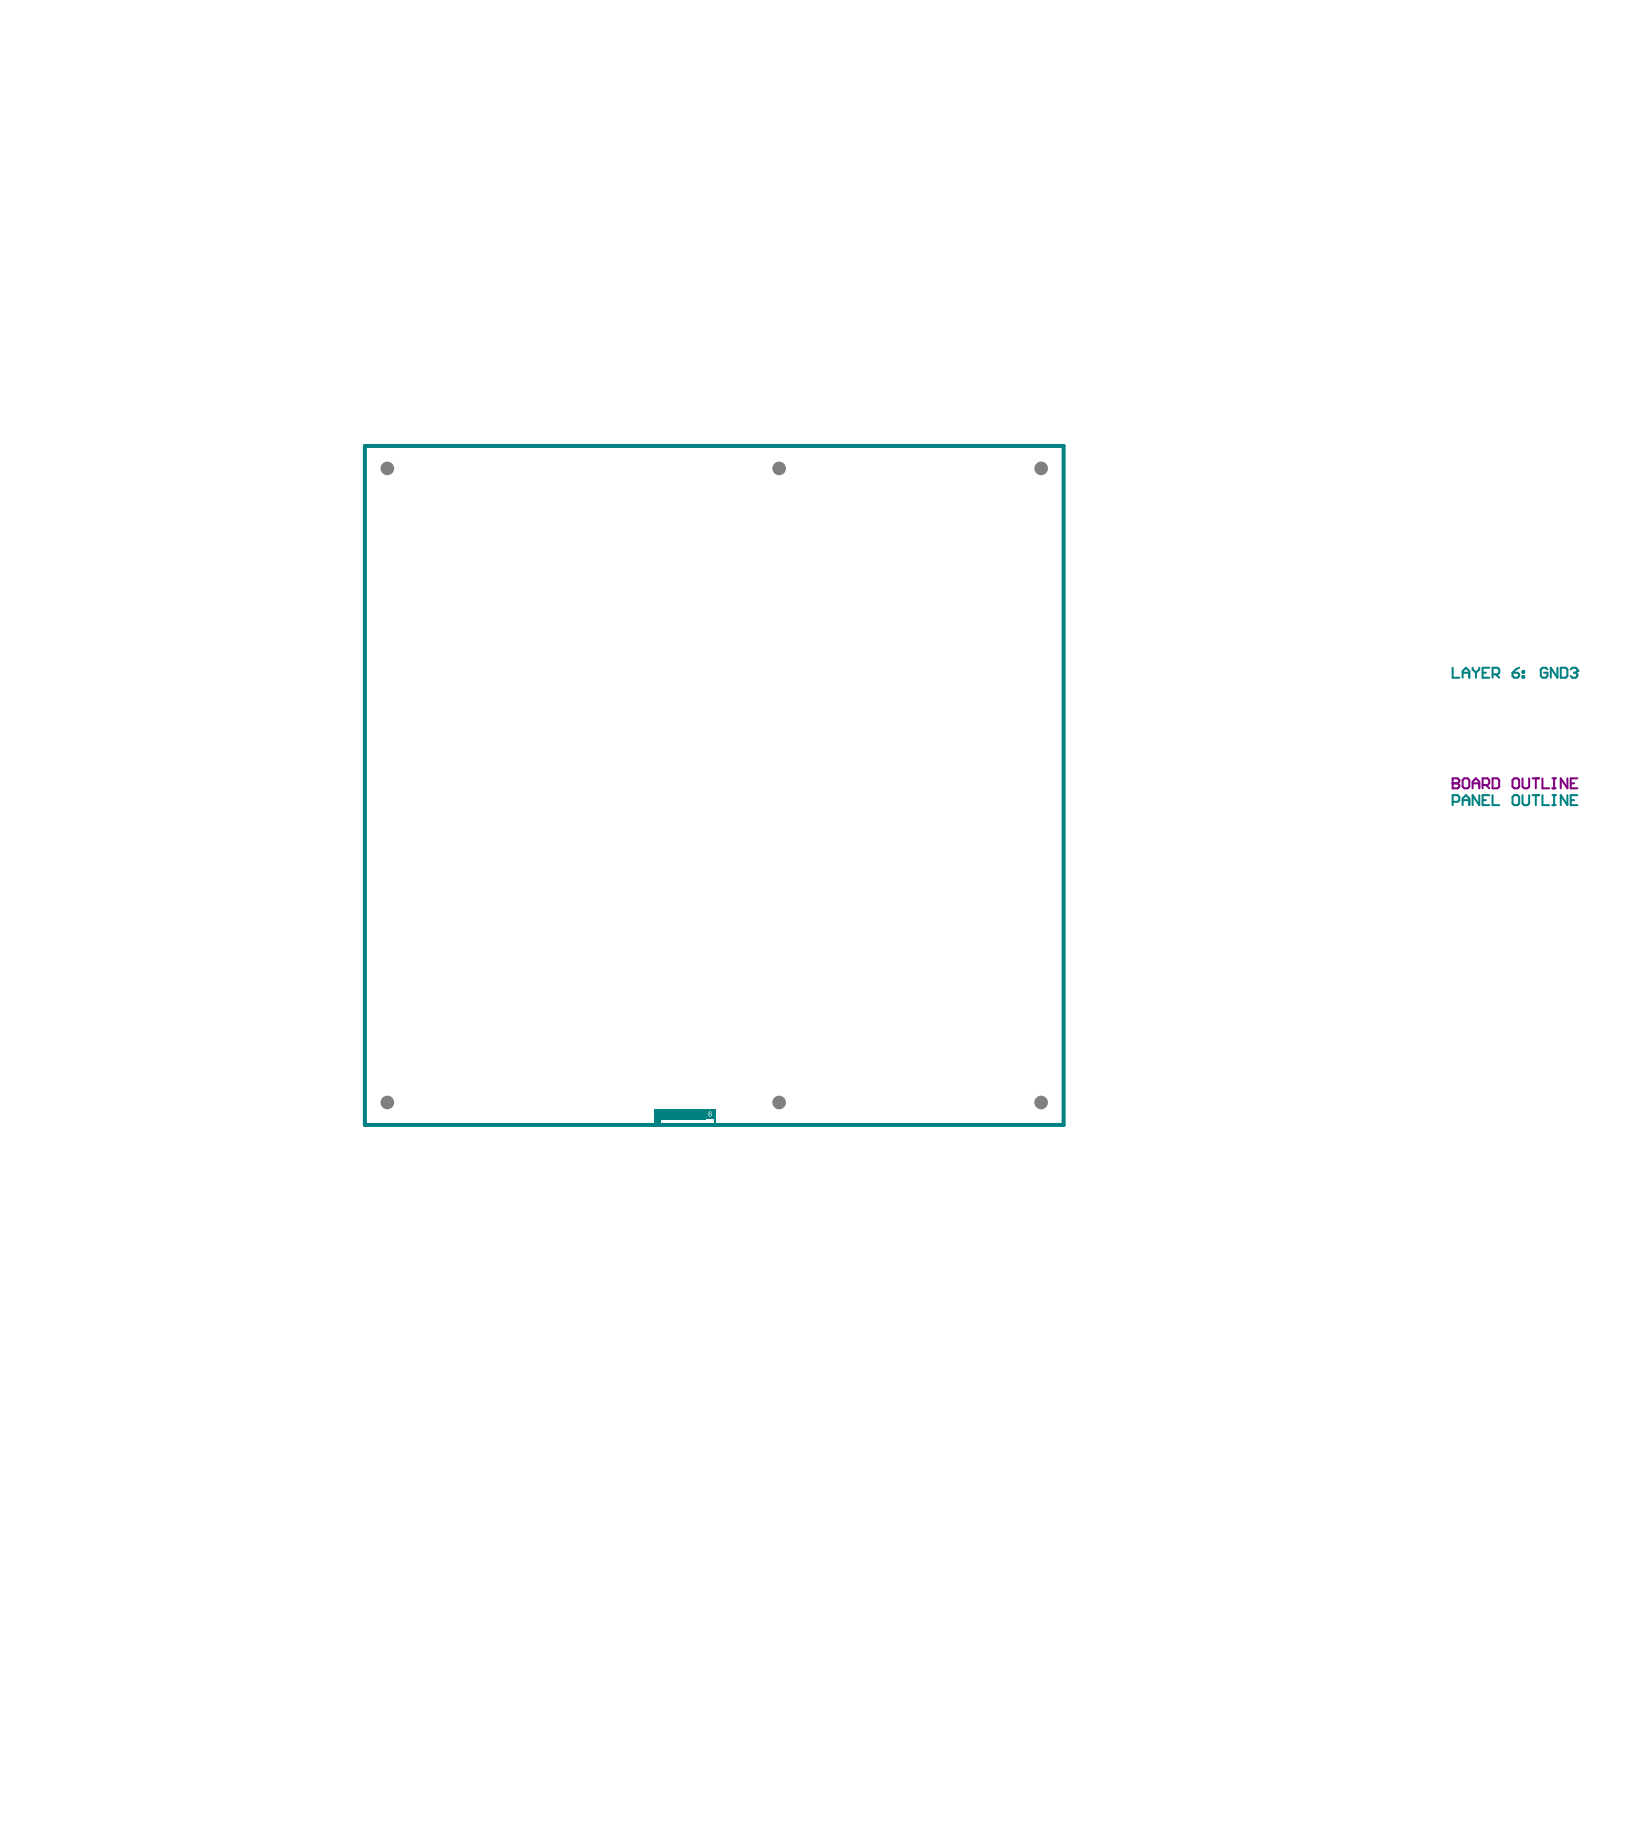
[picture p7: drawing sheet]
<svg xmlns="http://www.w3.org/2000/svg" width="1390mm" height="1552mm" viewBox="0 0 1390 1552" stroke-linecap="round" stroke-linejoin="round" font-family="sans-serif">
<path d="M309 377h591v575h-591z" fill="none" stroke="#008080" stroke-width=".85"/>
<g fill="none" stroke="#008080" stroke-width="1.7">
<path d="M1229 679h5l1-2v-3l-1-1h-5v8M1238 677h5M1252 673v8l-6-8v8M1255 677h2M1260 673h-5v8h5M1263 673v8h6M1281 673h3l2 1v6l-2 1h-3l-1-1v-6zM1288 673v7l2 1h3l1-1v-7M1297 673h6M1300 673v8M1305 673v8h6M1314 673h3"/>
<path d="M1315 673v8M1326 673v8l-5-8v8M1329 677h3M1335 673h-6v8h6M1238 681v-5l3-3 2 3v5M1314 681h3"/>
</g>
<path d="M1229 659v8h5l1-1v-2l-1-1h-5" fill="none" stroke="#800080" stroke-width="1.7"/>
<circle cx="1229" cy="663" r=".8" fill="#800080"/>
<g fill="none" stroke="#800080" stroke-width="1.7">
<path d="M1229 659h5l1 1v2l-1 1h-5M1239 659h3l1 1v6l-1 1h-3l-1-1v-6zM1263 659h4l2 1v6l-2 1h-4zM1281 659h3l2 1v6l-2 1h-3l-1-1v-6zM1288 659v7l2 1h3l1-1v-7M1297 659h6M1300 659v8M1305 659v8h6M1314 659h3M1315 659v8M1326 659v8l-5-8v8M1335 659h-6v8h6"/>
<path d="M1246 663h6M1246 667v-5l3-3 3 3v5M1255 664h4l1-1v-3l-1-1h-4v8M1257 664l3 3M1314 667h3M1329 663h3"/>
</g>
<path d="M309 377h591v575h-591z" fill="none" stroke="#008080" stroke-width="3.4"/>
<g fill="#008080">
<path d="M553 939h1v11h-1z" fill-rule="evenodd"/>
<path d="M558 939h1v11h-1z" fill-rule="evenodd"/>
<path d="M557 939h1v11h-1z" fill-rule="evenodd"/>
<path d="M597 939h3v7h-3z" fill-rule="evenodd"/>
</g>
<path d="M597 939v8" fill="none" stroke="#008080" stroke-width=".85"/>
<g fill="#008080">
<path d="M605 939h1v11h-1z" fill-rule="evenodd"/>
<path d="M597 945h7v1h-7z" fill-rule="evenodd"/>
</g>
<path d="M596 939h9" fill="none" stroke="#008080" stroke-width=".85"/>
<path d="M555 939h1v11h-1z" fill-rule="evenodd" fill="#008080"/>
<path d="M596 947h9" fill="none" stroke="#008080" stroke-width=".85"/>
<g fill="#008080">
<path d="M597 939h7v2h-7z" fill-rule="evenodd"/>
<path d="M602 939h2v7h-2z" fill-rule="evenodd"/>
<path d="M559 939h38v8h-38z" fill-rule="evenodd"/>
<path d="M600 941h2v4h-2z" fill-rule="evenodd"/>
</g>
<path d="M600 941h1l1 1-1-1-1 1v1l1-1 1 1v1l-1 1-1-1zM600 944a1 1 0 0 0 2 0 1 1 0 0 0-2 0z" fill="#fff"/>
<g fill="none" stroke="#008080" stroke-width="1.7">
<path d="M1229 565v9h6M1238 574v-6l3-3 2 3v6M1238 569h5M1246 565v2l3 2M1249 569v5M1252 565v2l-3 2M1255 569h2M1260 565h-5v9h5M1263 571h4l2-2v-2l-2-2h-4v9M1266 571l3 3M1280 569h4l2 2v1l-2 2h-3l-1-2zM1286 565l-3 2-3 2"/>
<path d="M1288 572h2v2h-2zM1288 568h2v1h-2zM1310 567l-2-2h-3l-1 2v5l1 2h3l2-2v-3h-3M1318 565v9l-6-9v9M1321 565h4l1 2v5l-1 2h-4zM1329 567l2-2h3l1 2v1"/>
</g>
<circle cx="1335" cy="568" r=".8" fill="#008080"/>
<path d="M1332 569h2M1334 569l1 2v1l-1 2h-3l-2-2M1335 568l-1 1" fill="none" stroke="#008080" stroke-width="1.7"/>
<g fill="#808080">
<circle cx="328" cy="933" r="6"/>
<circle cx="328" cy="396" r="6"/>
<circle cx="659" cy="933" r="6"/>
<circle cx="659" cy="396" r="6"/>
<circle cx="881" cy="933" r="6"/>
<circle cx="881" cy="396" r="6"/>
</g>
</svg>
